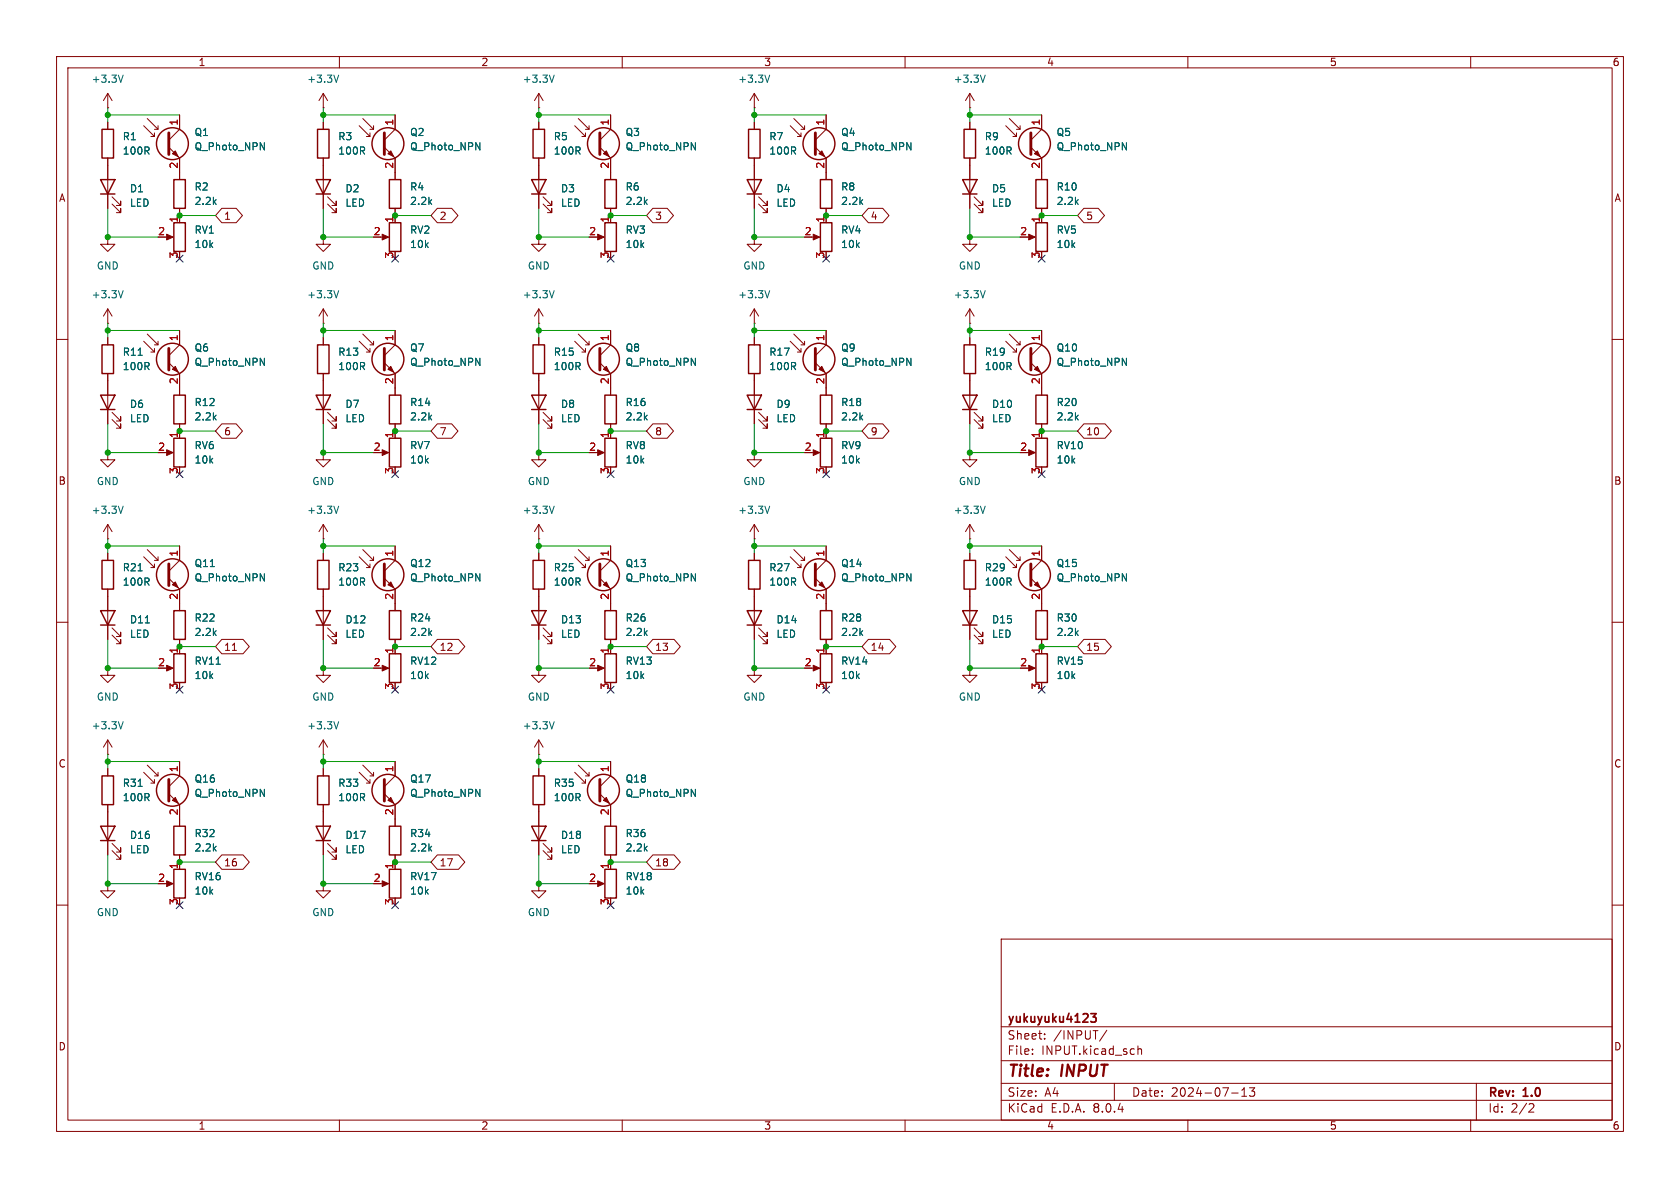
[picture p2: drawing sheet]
<svg xmlns="http://www.w3.org/2000/svg" width="297mm" height="210mm" viewBox="0 0 297 210" stroke-linecap="round" stroke-linejoin="round" font-family="sans-serif">
<defs><g id="words">
<g font-size="2.8" fill="#840000">
<text x="178" y="190.9">Title:</text>
<text x="187.7" y="190.9">INPUT</text>
</g>
<g font-size="2.1" fill="#840000">
<text x="178" y="184">Sheet:</text>
<text x="178" y="181.2">yukuyuku4123</text>
<text x="186.2" y="184">/INPUT/</text>
<text x="178" y="186.7">File:</text>
<text x="184.1" y="186.7">INPUT.kicad_sch</text>
<text x="178" y="196.9">KiCad</text>
<text x="178" y="194.1">Size:</text>
<text x="184.7" y="194.1">A4</text>
<text x="185.7" y="196.9">E.D.A.</text>
<text x="193.3" y="196.9">8.0.4</text>
<text x="200" y="194.1">Date:</text>
<text x="207" y="194.1">2024-07-13</text>
<text x="263" y="194.3">Rev:</text>
<text x="263" y="196.9">Id:</text>
<text x="267.1" y="196.9">2/2</text>
<text x="269.4" y="194.3">1.0</text>
</g>
<g font-size="1.8" fill="#840000">
<text x="35" y="11.9">1</text>
<text x="85" y="11.9">2</text>
<text x="135" y="11.9">3</text>
<text x="185" y="11.9">4</text>
<text x="235" y="11.9">5</text>
<text x="285" y="11.9">6</text>
<text x="10.3" y="35.9">A</text>
<text x="285.3" y="35.9">A</text>
<text x="39.5" y="39.1">1</text>
<text x="77.6" y="39.1">2</text>
<text x="115.7" y="39.1">3</text>
<text x="153.8" y="39.1">4</text>
<text x="191.9" y="39.1">5</text>
<text x="39.5" y="77.2">6</text>
<text x="77.6" y="77.2">7</text>
<text x="115.7" y="77.2">8</text>
<text x="153.8" y="77.2">9</text>
<text x="191.9" y="77.2">10</text>
<text x="10.3" y="85.9">B</text>
<text x="285.3" y="85.9">B</text>
<text x="39.5" y="115.3">11</text>
<text x="77.6" y="115.3">12</text>
<text x="115.7" y="115.3">13</text>
<text x="153.8" y="115.3">14</text>
<text x="191.9" y="115.3">15</text>
<text x="10.3" y="135.9">C</text>
<text x="285.3" y="135.9">C</text>
<text x="39.5" y="153.4">16</text>
<text x="77.6" y="153.4">17</text>
<text x="115.7" y="153.4">18</text>
<text x="10.3" y="185.9">D</text>
<text x="285.3" y="185.9">D</text>
<text x="35" y="199.9">1</text>
<text x="85" y="199.9">2</text>
<text x="135" y="199.9">3</text>
<text x="185" y="199.9">4</text>
<text x="235" y="199.9">5</text>
<text x="285" y="199.9">6</text>
</g>
<g font-size="1.8" fill="#006464">
<text x="16.1" y="14.8">+3.3V</text>
<text x="54.2" y="14.8">+3.3V</text>
<text x="92.3" y="14.8">+3.3V</text>
<text x="130.4" y="14.8">+3.3V</text>
<text x="168.5" y="14.8">+3.3V</text>
<text x="21.6" y="25">R1</text>
<text x="21.6" y="27.5">100R</text>
<text x="34.3" y="24.2">Q1</text>
<text x="34.3" y="26.8">Q_Photo_NPN</text>
<text x="59.7" y="25">R3</text>
<text x="59.7" y="27.5">100R</text>
<text x="72.4" y="24.2">Q2</text>
<text x="72.4" y="26.8">Q_Photo_NPN</text>
<text x="97.8" y="25">R5</text>
<text x="97.8" y="27.5">100R</text>
<text x="110.5" y="24.2">Q3</text>
<text x="110.5" y="26.8">Q_Photo_NPN</text>
<text x="135.9" y="25">R7</text>
<text x="135.9" y="27.5">100R</text>
<text x="148.6" y="24.2">Q4</text>
<text x="148.6" y="26.8">Q_Photo_NPN</text>
<text x="174" y="25">R9</text>
<text x="174" y="27.5">100R</text>
<text x="186.7" y="24.2">Q5</text>
<text x="186.7" y="26.8">Q_Photo_NPN</text>
<text x="22.9" y="34.2">D1</text>
<text x="34.3" y="33.9">R2</text>
<text x="61" y="34.2">D2</text>
<text x="72.4" y="33.9">R4</text>
<text x="99.1" y="34.2">D3</text>
<text x="110.5" y="33.9">R6</text>
<text x="137.2" y="34.2">D4</text>
<text x="148.6" y="33.9">R8</text>
<text x="175.3" y="34.2">D5</text>
<text x="186.7" y="33.9">R10</text>
<text x="22.9" y="36.7">LED</text>
<text x="34.3" y="41.5">RV1</text>
<text x="34.3" y="36.4">2.2k</text>
<text x="61" y="36.7">LED</text>
<text x="72.4" y="36.4">2.2k</text>
<text x="72.4" y="41.5">RV2</text>
<text x="99.1" y="36.7">LED</text>
<text x="110.5" y="36.4">2.2k</text>
<text x="110.5" y="41.5">RV3</text>
<text x="137.2" y="36.7">LED</text>
<text x="148.6" y="36.4">2.2k</text>
<text x="148.6" y="41.5">RV4</text>
<text x="175.3" y="36.7">LED</text>
<text x="186.7" y="41.5">RV5</text>
<text x="186.7" y="36.4">2.2k</text>
<text x="17" y="47.9">GND</text>
<text x="34.3" y="44">10k</text>
<text x="55.1" y="47.9">GND</text>
<text x="72.4" y="44">10k</text>
<text x="93.2" y="47.9">GND</text>
<text x="110.5" y="44">10k</text>
<text x="131.3" y="47.9">GND</text>
<text x="148.6" y="44">10k</text>
<text x="169.4" y="47.9">GND</text>
<text x="186.7" y="44">10k</text>
<text x="16.1" y="52.9">+3.3V</text>
<text x="54.2" y="52.9">+3.3V</text>
<text x="92.3" y="52.9">+3.3V</text>
<text x="130.4" y="52.9">+3.3V</text>
<text x="168.5" y="52.9">+3.3V</text>
<text x="21.6" y="65.6">100R</text>
<text x="21.6" y="63.1">R11</text>
<text x="34.3" y="62.3">Q6</text>
<text x="34.3" y="64.9">Q_Photo_NPN</text>
<text x="59.7" y="65.6">100R</text>
<text x="59.7" y="63.1">R13</text>
<text x="72.4" y="62.3">Q7</text>
<text x="72.4" y="64.9">Q_Photo_NPN</text>
<text x="97.8" y="65.6">100R</text>
<text x="97.8" y="63.1">R15</text>
<text x="110.5" y="62.3">Q8</text>
<text x="110.5" y="64.9">Q_Photo_NPN</text>
<text x="135.9" y="65.6">100R</text>
<text x="135.9" y="63.1">R17</text>
<text x="148.6" y="62.3">Q9</text>
<text x="148.6" y="64.9">Q_Photo_NPN</text>
<text x="174" y="65.6">100R</text>
<text x="174" y="63.1">R19</text>
<text x="186.7" y="62.3">Q10</text>
<text x="186.7" y="64.9">Q_Photo_NPN</text>
<text x="34.3" y="72">R12</text>
<text x="72.4" y="72">R14</text>
<text x="110.5" y="72">R16</text>
<text x="148.6" y="72">R18</text>
<text x="186.7" y="72">R20</text>
<text x="22.9" y="72.3">D6</text>
<text x="22.9" y="74.8">LED</text>
<text x="34.3" y="74.5">2.2k</text>
<text x="61" y="72.3">D7</text>
<text x="61" y="74.8">LED</text>
<text x="72.4" y="74.5">2.2k</text>
<text x="99.1" y="72.3">D8</text>
<text x="99.1" y="74.8">LED</text>
<text x="110.5" y="74.5">2.2k</text>
<text x="137.2" y="72.3">D9</text>
<text x="137.2" y="74.8">LED</text>
<text x="148.6" y="74.5">2.2k</text>
<text x="175.3" y="74.8">LED</text>
<text x="175.3" y="72.3">D10</text>
<text x="186.7" y="74.5">2.2k</text>
<text x="34.3" y="79.6">RV6</text>
<text x="34.3" y="82.1">10k</text>
<text x="72.4" y="79.6">RV7</text>
<text x="72.4" y="82.1">10k</text>
<text x="110.5" y="79.6">RV8</text>
<text x="110.5" y="82.1">10k</text>
<text x="148.6" y="79.6">RV9</text>
<text x="148.6" y="82.1">10k</text>
<text x="186.7" y="82.1">10k</text>
<text x="186.7" y="79.6">RV10</text>
<text x="17" y="86">GND</text>
<text x="55.1" y="86">GND</text>
<text x="93.2" y="86">GND</text>
<text x="131.3" y="86">GND</text>
<text x="169.4" y="86">GND</text>
<text x="16.1" y="91">+3.3V</text>
<text x="54.2" y="91">+3.3V</text>
<text x="92.3" y="91">+3.3V</text>
<text x="130.4" y="91">+3.3V</text>
<text x="168.5" y="91">+3.3V</text>
<text x="21.6" y="101.2">R21</text>
<text x="34.3" y="100.4">Q11</text>
<text x="59.7" y="101.2">R23</text>
<text x="72.4" y="100.4">Q12</text>
<text x="97.8" y="101.2">R25</text>
<text x="110.5" y="100.4">Q13</text>
<text x="135.9" y="101.2">R27</text>
<text x="148.6" y="100.4">Q14</text>
<text x="174" y="101.2">R29</text>
<text x="186.7" y="100.4">Q15</text>
<text x="21.6" y="103.7">100R</text>
<text x="34.3" y="103">Q_Photo_NPN</text>
<text x="59.7" y="103.7">100R</text>
<text x="72.4" y="103">Q_Photo_NPN</text>
<text x="97.8" y="103.7">100R</text>
<text x="110.5" y="103">Q_Photo_NPN</text>
<text x="135.9" y="103.7">100R</text>
<text x="148.6" y="103">Q_Photo_NPN</text>
<text x="174" y="103.7">100R</text>
<text x="186.7" y="103">Q_Photo_NPN</text>
<text x="22.9" y="112.9">LED</text>
<text x="22.9" y="110.4">D11</text>
<text x="34.3" y="112.6">2.2k</text>
<text x="34.3" y="110.1">R22</text>
<text x="61" y="112.9">LED</text>
<text x="61" y="110.4">D12</text>
<text x="72.4" y="112.6">2.2k</text>
<text x="72.4" y="110.1">R24</text>
<text x="99.1" y="112.9">LED</text>
<text x="99.1" y="110.4">D13</text>
<text x="110.5" y="112.6">2.2k</text>
<text x="110.5" y="110.1">R26</text>
<text x="137.2" y="112.9">LED</text>
<text x="137.2" y="110.4">D14</text>
<text x="148.6" y="112.6">2.2k</text>
<text x="148.6" y="110.1">R28</text>
<text x="175.3" y="112.9">LED</text>
<text x="175.3" y="110.4">D15</text>
<text x="186.7" y="112.6">2.2k</text>
<text x="186.7" y="110.1">R30</text>
<text x="34.3" y="117.7">RV11</text>
<text x="72.4" y="117.7">RV12</text>
<text x="110.5" y="117.7">RV13</text>
<text x="148.6" y="117.7">RV14</text>
<text x="186.7" y="117.7">RV15</text>
<text x="17" y="124.1">GND</text>
<text x="34.3" y="120.2">10k</text>
<text x="55.1" y="124.1">GND</text>
<text x="72.4" y="120.2">10k</text>
<text x="93.2" y="124.1">GND</text>
<text x="110.5" y="120.2">10k</text>
<text x="131.3" y="124.1">GND</text>
<text x="148.6" y="120.2">10k</text>
<text x="169.4" y="124.1">GND</text>
<text x="186.7" y="120.2">10k</text>
<text x="16.1" y="129.1">+3.3V</text>
<text x="54.2" y="129.1">+3.3V</text>
<text x="92.3" y="129.1">+3.3V</text>
<text x="21.6" y="141.8">100R</text>
<text x="21.6" y="139.3">R31</text>
<text x="34.3" y="138.5">Q16</text>
<text x="34.3" y="141.1">Q_Photo_NPN</text>
<text x="59.7" y="141.8">100R</text>
<text x="59.7" y="139.3">R33</text>
<text x="72.4" y="138.5">Q17</text>
<text x="72.4" y="141.1">Q_Photo_NPN</text>
<text x="97.8" y="141.8">100R</text>
<text x="97.8" y="139.3">R35</text>
<text x="110.5" y="138.5">Q18</text>
<text x="110.5" y="141.1">Q_Photo_NPN</text>
<text x="22.9" y="148.5">D16</text>
<text x="34.3" y="148.2">R32</text>
<text x="61" y="148.5">D17</text>
<text x="72.4" y="148.2">R34</text>
<text x="99.1" y="148.5">D18</text>
<text x="110.5" y="148.2">R36</text>
<text x="22.9" y="151">LED</text>
<text x="34.3" y="150.7">2.2k</text>
<text x="34.3" y="155.8">RV16</text>
<text x="61" y="151">LED</text>
<text x="72.4" y="150.7">2.2k</text>
<text x="72.4" y="155.8">RV17</text>
<text x="99.1" y="151">LED</text>
<text x="110.5" y="150.7">2.2k</text>
<text x="110.5" y="155.8">RV18</text>
<text x="34.3" y="158.3">10k</text>
<text x="72.4" y="158.3">10k</text>
<text x="110.5" y="158.3">10k</text>
<text x="17" y="162.2">GND</text>
<text x="55.1" y="162.2">GND</text>
<text x="93.2" y="162.2">GND</text>
</g>
<g font-size="1.8" fill="#a90000">
<text x="31.5" y="22.3" transform="rotate(-90 31.5 22.3)">1</text>
<text x="69.6" y="22.3" transform="rotate(-90 69.6 22.3)">1</text>
<text x="107.7" y="22.3" transform="rotate(-90 107.7 22.3)">1</text>
<text x="145.8" y="22.3" transform="rotate(-90 145.8 22.3)">1</text>
<text x="183.9" y="22.3" transform="rotate(-90 183.9 22.3)">1</text>
<text x="31.5" y="29.9" transform="rotate(-90 31.5 29.9)">2</text>
<text x="69.6" y="29.9" transform="rotate(-90 69.6 29.9)">2</text>
<text x="107.7" y="29.9" transform="rotate(-90 107.7 29.9)">2</text>
<text x="145.8" y="29.9" transform="rotate(-90 145.8 29.9)">2</text>
<text x="183.9" y="29.9" transform="rotate(-90 183.9 29.9)">2</text>
<text x="27.9" y="41.7">2</text>
<text x="31.5" y="39.4" transform="rotate(-90 31.5 39.4)">1</text>
<text x="66" y="41.7">2</text>
<text x="69.6" y="39.4" transform="rotate(-90 69.6 39.4)">1</text>
<text x="104.1" y="41.7">2</text>
<text x="107.7" y="39.4" transform="rotate(-90 107.7 39.4)">1</text>
<text x="142.2" y="41.7">2</text>
<text x="145.8" y="39.4" transform="rotate(-90 145.8 39.4)">1</text>
<text x="180.3" y="41.7">2</text>
<text x="183.9" y="39.4" transform="rotate(-90 183.9 39.4)">1</text>
<text x="31.5" y="45.8" transform="rotate(-90 31.5 45.8)">3</text>
<text x="69.6" y="45.8" transform="rotate(-90 69.6 45.8)">3</text>
<text x="107.7" y="45.8" transform="rotate(-90 107.7 45.8)">3</text>
<text x="145.8" y="45.8" transform="rotate(-90 145.8 45.8)">3</text>
<text x="183.9" y="45.8" transform="rotate(-90 183.9 45.8)">3</text>
<text x="31.5" y="60.4" transform="rotate(-90 31.5 60.4)">1</text>
<text x="69.6" y="60.4" transform="rotate(-90 69.6 60.4)">1</text>
<text x="107.7" y="60.4" transform="rotate(-90 107.7 60.4)">1</text>
<text x="145.8" y="60.4" transform="rotate(-90 145.8 60.4)">1</text>
<text x="183.9" y="60.4" transform="rotate(-90 183.9 60.4)">1</text>
<text x="31.5" y="68" transform="rotate(-90 31.5 68)">2</text>
<text x="69.6" y="68" transform="rotate(-90 69.6 68)">2</text>
<text x="107.7" y="68" transform="rotate(-90 107.7 68)">2</text>
<text x="145.8" y="68" transform="rotate(-90 145.8 68)">2</text>
<text x="183.9" y="68" transform="rotate(-90 183.9 68)">2</text>
<text x="31.5" y="77.5" transform="rotate(-90 31.5 77.5)">1</text>
<text x="69.6" y="77.5" transform="rotate(-90 69.6 77.5)">1</text>
<text x="107.7" y="77.5" transform="rotate(-90 107.7 77.5)">1</text>
<text x="145.8" y="77.5" transform="rotate(-90 145.8 77.5)">1</text>
<text x="183.9" y="77.5" transform="rotate(-90 183.9 77.5)">1</text>
<text x="27.9" y="79.8">2</text>
<text x="31.5" y="83.9" transform="rotate(-90 31.5 83.9)">3</text>
<text x="66" y="79.8">2</text>
<text x="69.6" y="83.9" transform="rotate(-90 69.6 83.9)">3</text>
<text x="104.1" y="79.8">2</text>
<text x="107.7" y="83.9" transform="rotate(-90 107.7 83.9)">3</text>
<text x="142.2" y="79.8">2</text>
<text x="145.8" y="83.9" transform="rotate(-90 145.8 83.9)">3</text>
<text x="180.3" y="79.8">2</text>
<text x="183.9" y="83.9" transform="rotate(-90 183.9 83.9)">3</text>
<text x="31.5" y="98.5" transform="rotate(-90 31.5 98.5)">1</text>
<text x="69.6" y="98.5" transform="rotate(-90 69.6 98.5)">1</text>
<text x="107.7" y="98.5" transform="rotate(-90 107.7 98.5)">1</text>
<text x="145.8" y="98.5" transform="rotate(-90 145.8 98.5)">1</text>
<text x="183.9" y="98.5" transform="rotate(-90 183.9 98.5)">1</text>
<text x="31.5" y="106.1" transform="rotate(-90 31.5 106.1)">2</text>
<text x="69.6" y="106.1" transform="rotate(-90 69.6 106.1)">2</text>
<text x="107.7" y="106.1" transform="rotate(-90 107.7 106.1)">2</text>
<text x="145.8" y="106.1" transform="rotate(-90 145.8 106.1)">2</text>
<text x="183.9" y="106.1" transform="rotate(-90 183.9 106.1)">2</text>
<text x="27.9" y="117.9">2</text>
<text x="31.5" y="115.6" transform="rotate(-90 31.5 115.6)">1</text>
<text x="66" y="117.9">2</text>
<text x="69.6" y="115.6" transform="rotate(-90 69.6 115.6)">1</text>
<text x="104.1" y="117.9">2</text>
<text x="107.7" y="115.6" transform="rotate(-90 107.7 115.6)">1</text>
<text x="142.2" y="117.9">2</text>
<text x="145.8" y="115.6" transform="rotate(-90 145.8 115.6)">1</text>
<text x="180.3" y="117.9">2</text>
<text x="183.9" y="115.6" transform="rotate(-90 183.9 115.6)">1</text>
<text x="31.5" y="122" transform="rotate(-90 31.5 122)">3</text>
<text x="69.6" y="122" transform="rotate(-90 69.6 122)">3</text>
<text x="107.7" y="122" transform="rotate(-90 107.7 122)">3</text>
<text x="145.8" y="122" transform="rotate(-90 145.8 122)">3</text>
<text x="183.9" y="122" transform="rotate(-90 183.9 122)">3</text>
<text x="31.5" y="136.6" transform="rotate(-90 31.5 136.6)">1</text>
<text x="69.6" y="136.6" transform="rotate(-90 69.6 136.6)">1</text>
<text x="107.7" y="136.6" transform="rotate(-90 107.7 136.6)">1</text>
<text x="31.5" y="144.2" transform="rotate(-90 31.5 144.2)">2</text>
<text x="69.6" y="144.2" transform="rotate(-90 69.6 144.2)">2</text>
<text x="107.7" y="144.2" transform="rotate(-90 107.7 144.2)">2</text>
<text x="27.9" y="156">2</text>
<text x="31.5" y="153.7" transform="rotate(-90 31.5 153.7)">1</text>
<text x="66" y="156">2</text>
<text x="69.6" y="153.7" transform="rotate(-90 69.6 153.7)">1</text>
<text x="104.1" y="156">2</text>
<text x="107.7" y="153.7" transform="rotate(-90 107.7 153.7)">1</text>
<text x="31.5" y="160.1" transform="rotate(-90 31.5 160.1)">3</text>
<text x="69.6" y="160.1" transform="rotate(-90 69.6 160.1)">3</text>
<text x="107.7" y="160.1" transform="rotate(-90 107.7 160.1)">3</text>
</g>
</g></defs>
<g fill="none" stroke="#840000" stroke-width=".18">
<path d="M10 10h277v190h-277zM12 12h273v186h-273zM19 19.1h.1M19 16.5v2.6M19 16.5l-.7 1.3M19 16.5l.8 1.3M57.1 19.1h.1M57.1 16.5l-.7 1.3M57.1 16.5v2.6M57.1 16.5l.8 1.3M60 10v2M95.2 19.1h.1"/>
<path d="M95.2 16.5v2.6M95.2 16.5l-.7 1.3M95.2 16.5l.8 1.3M110 10v2M133.3 19.1h.1M133.3 16.5v2.6M133.3 16.5l-.7 1.3M133.3 16.5l.8 1.3M160 10v2M171.4 19.1h.1M171.4 16.5v2.6M171.4 16.5l-.7 1.3"/>
<path d="M171.4 16.5l.8 1.3M210 10v2M260 10v2M19 21.6v1.3M19 27.9v8.9M19.8 36.1l1.5 1.5v-.8v.8h-.7M19.8 34.8l1.5 1.5v-.7v.7h-.7M25.4 22.2l1.9 1.9v-.6M26 21l1.9 1.9v-.7M26.7 24.1h.6M27.3 22.9h.6M29.8 26l1.9 1.9v3.9"/>
<path d="M31.7 20.3v2.6l-1.9 1.9M31.7 36.8v2.6M39.2 36.8h2.6l1.1 1.3-1.1 1.3h-2.6l-1.1-1.3zM57.1 21.6v1.3M57.1 27.9v8.9M57.9 36.1l1.5 1.5v-.8v.8h-.7M57.9 34.8l1.5 1.5v-.7v.7h-.7M63.5 22.2l1.9 1.9v-.6M64.1 21l1.9 1.9v-.7M64.8 24.1h.6M65.4 22.9h.6M67.9 26l1.9 1.9v3.9"/>
<path d="M69.8 20.3v2.6l-1.9 1.9M69.8 36.8v2.6M77.3 36.8h2.6l1.1 1.3-1.1 1.3h-2.6l-1.1-1.3zM95.2 21.6v1.3M95.2 27.9v8.9M96 36.1l1.5 1.5v-.8v.8h-.7M96 34.8l1.5 1.5v-.7v.7h-.7M101.6 22.2l1.9 1.9v-.6M102.2 21l1.9 1.9v-.7M102.9 24.1h.6M103.5 22.9h.6M106 26l1.9 1.9v3.9"/>
<path d="M107.9 20.3v2.6l-1.9 1.9M107.9 36.8v2.6M115.4 36.8h2.6l1.1 1.3-1.1 1.3h-2.6l-1.1-1.3zM133.3 21.6v1.3M133.3 27.9v8.9M134.1 36.1l1.5 1.5v-.8v.8h-.7M134.1 34.8l1.5 1.5v-.7v.7h-.7M139.7 22.2l1.9 1.9v-.6M140.3 21l1.9 1.9v-.7M141 24.1h.6M141.6 22.9h.6M144.1 26l1.9 1.9v3.9"/>
<path d="M146 20.3v2.6l-1.9 1.9M146 36.8v2.6M153.5 36.8h2.6l1.1 1.3-1.1 1.3h-2.6l-1.1-1.3zM171.4 21.6v1.3M171.4 27.9v8.9M172.2 36.1l1.5 1.5v-.8v.8h-.7M172.2 34.8l1.5 1.5v-.7v.7h-.7M177.8 22.2l1.9 1.9v-.6M178.4 21l1.9 1.9v-.7M179.1 24.1h.6M179.7 22.9h.6M182.2 26l1.9 1.9v3.9"/>
<path d="M184.1 20.3v2.6l-1.9 1.9M184.1 36.8v2.6M191.6 36.8h2.6l1.1 1.3-1.1 1.3h-2.6l-1.1-1.3zM10 60h2M19 57.2h.1M19 41.9v1.3h1.3l-1.3 1.3-1.2-1.3h1.2M19 54.6v2.6M19 59.7v1.3M19 54.6l-.7 1.3M19 54.6l.8 1.3M26 59.1l1.9 1.9v-.7M29.2 41.9h1"/>
<path d="M31.7 58.4v2.6l-1.9 1.9M57.1 57.2h.1M57.1 41.9v1.3h1.3l-1.3 1.3-1.2-1.3h1.2M57.1 54.6v2.6M57.1 59.7v1.3M57.1 54.6l-.7 1.3M57.1 54.6l.8 1.3M64.1 59.1l1.9 1.9v-.7M67.3 41.9h1M69.8 58.4v2.6l-1.9 1.9M95.2 57.2h.1M95.2 41.9v1.3h1.3l-1.3 1.3-1.2-1.3h1.2"/>
<path d="M95.2 54.6v2.6M95.2 59.7v1.3M95.2 54.6l-.7 1.3M95.2 54.6l.8 1.3M102.2 59.1l1.9 1.9v-.7M105.4 41.9h1M107.9 58.4v2.6l-1.9 1.9M133.3 57.2h.1M133.3 41.9v1.3h1.3l-1.3 1.3-1.2-1.3h1.2M133.3 54.6v2.6M133.3 59.7v1.3M133.3 54.6l-.7 1.3"/>
<path d="M133.3 54.6l.8 1.3M140.3 59.1l1.9 1.9v-.7M143.5 41.9h1M146 58.4v2.6l-1.9 1.9M171.4 41.9v1.3h1.3l-1.3 1.3-1.2-1.3h1.2M171.4 57.2h.1M171.4 54.6v2.6M171.4 59.7v1.3M171.4 54.6l-.7 1.3M171.4 54.6l.8 1.3M178.4 59.1l1.9 1.9v-.7M181.6 41.9h1"/>
<path d="M184.1 58.4v2.6l-1.9 1.9M285 60h2M19 66v8.9M19.8 74.2l1.5 1.5v-.8v.8h-.7M19.8 72.9l1.5 1.5v-.7v.7h-.7M25.4 60.3l1.9 1.9v-.6M26.7 62.2h.6M27.3 61h.6M29.8 64.1l1.9 1.9v3.9M31.7 74.9v2.6M39.2 74.9h2.6l1.1 1.3-1.1 1.3h-2.6l-1.1-1.3zM57.1 66v8.9"/>
<path d="M57.9 74.2l1.5 1.5v-.8v.8h-.7M57.9 72.9l1.5 1.5v-.7v.7h-.7M63.5 60.3l1.9 1.9v-.6M64.8 62.2h.6M65.4 61h.6M67.9 64.1l1.9 1.9v3.9M69.8 74.9v2.6M77.3 74.9h2.6l1.1 1.3-1.1 1.3h-2.6l-1.1-1.3zM95.2 66v8.9M96 74.2l1.5 1.5v-.8v.8h-.7M96 72.9l1.5 1.5v-.7v.7h-.7M101.6 60.3l1.9 1.9v-.6"/>
<path d="M102.9 62.2h.6M103.5 61h.6M106 64.1l1.9 1.9v3.9M107.9 74.9v2.6M115.4 74.9h2.6l1.1 1.3-1.1 1.3h-2.6l-1.1-1.3zM133.3 66v8.9M134.1 74.2l1.5 1.5v-.8v.8h-.7M134.1 72.9l1.5 1.5v-.7v.7h-.7M139.7 60.3l1.9 1.9v-.6M141 62.2h.6M141.6 61h.6M144.1 64.1l1.9 1.9v3.9"/>
<path d="M146 74.9v2.6M153.5 74.9h2.6l1.1 1.3-1.1 1.3h-2.6l-1.1-1.3zM171.4 66v8.9M172.2 74.2l1.5 1.5v-.8v.8h-.7M172.2 72.9l1.5 1.5v-.7v.7h-.7M177.8 60.3l1.9 1.9v-.6M179.1 62.2h.6M179.7 61h.6M182.2 64.1l1.9 1.9v3.9M184.1 74.9v2.6M191.6 74.9h3.8l1.1 1.3-1.1 1.3h-3.8l-1.1-1.3zM19 80v1.3h1.3l-1.3 1.3-1.2-1.3h1.2"/>
<path d="M19 95.3h.1M19 92.7v2.6M19 97.8v1.3M19 92.7l-.7 1.3M19 92.7l.8 1.3M25.4 98.4l1.9 1.9v-.6M26 97.2l1.9 1.9v-.7M27.3 99.1h.6M29.2 80h1M31.7 96.5v2.6l-1.9 1.9M57.1 95.3h.1M57.1 80v1.3h1.3l-1.3 1.3-1.2-1.3h1.2"/>
<path d="M57.1 92.7v2.6M57.1 97.8v1.3M57.1 92.7l-.7 1.3M57.1 92.7l.8 1.3M63.5 98.4l1.9 1.9v-.6M64.1 97.2l1.9 1.9v-.7M65.4 99.1h.6M67.3 80h1M69.8 96.5v2.6l-1.9 1.9M95.2 80v1.3h1.3l-1.3 1.3-1.2-1.3h1.2M95.2 95.3h.1M95.2 92.7v2.6"/>
<path d="M95.2 97.8v1.3M95.2 92.7l-.7 1.3M95.2 92.7l.8 1.3M101.6 98.4l1.9 1.9v-.6M102.2 97.2l1.9 1.9v-.7M103.5 99.1h.6M105.4 80h1M107.9 96.5v2.6l-1.9 1.9M133.3 95.3h.1M133.3 80v1.3h1.3l-1.3 1.3-1.2-1.3h1.2M133.3 92.7l-.7 1.3M133.3 92.7v2.6"/>
<path d="M133.3 97.8v1.3M133.3 92.7l.8 1.3M139.7 98.4l1.9 1.9v-.6M140.3 97.2l1.9 1.9v-.7M141.6 99.1h.6M143.5 80h1M146 96.5v2.6l-1.9 1.9M171.4 95.3h.1M171.4 80v1.3h1.3l-1.3 1.3-1.2-1.3h1.2M171.4 92.7l-.7 1.3M171.4 92.7v2.6M171.4 97.8v1.3"/>
<path d="M171.4 92.7l.8 1.3M177.8 98.4l1.9 1.9v-.6M178.4 97.2l1.9 1.9v-.7M179.7 99.1h.6M181.6 80h1M184.1 96.5v2.6l-1.9 1.9M10 110h2M19 118.1v1.3h1.3l-1.3 1.3-1.2-1.3h1.2M19 104.1v8.9M19.8 112.3l1.5 1.5v-.8v.8h-.7M19.8 111l1.5 1.5v-.7v.7h-.7M26.7 100.3h.6"/>
<path d="M29.2 118.1h1M29.8 102.2l1.9 1.9v3.9M31.7 113v2.6M39.2 113h3.8l1.1 1.3-1.1 1.3h-3.8l-1.1-1.3zM41.1 115h.7M57.1 118.1v1.3h1.3l-1.3 1.3-1.2-1.3h1.2M57.1 104.1v8.9M57.9 112.3l1.5 1.5v-.8v.8h-.7M57.9 111l1.5 1.5v-.7v.7h-.7M64.8 100.3h.6M67.3 118.1h1M67.9 102.2l1.9 1.9v3.9"/>
<path d="M69.8 113v2.6M77.3 113h3.8l1.1 1.3-1.1 1.3h-3.8l-1.1-1.3zM95.2 118.1v1.3h1.3l-1.3 1.3-1.2-1.3h1.2M95.2 104.1v8.9M96 112.3l1.5 1.5v-.8v.8h-.7M96 111l1.5 1.5v-.7v.7h-.7M102.9 100.3h.6M105.4 118.1h1M106 102.2l1.9 1.9v3.9M107.9 113v2.6M115.4 113h3.8l1.1 1.3-1.1 1.3h-3.8l-1.1-1.3zM133.3 118.1v1.3h1.3l-1.3 1.3-1.2-1.3h1.2"/>
<path d="M133.3 104.1v8.9M134.1 112.3l1.5 1.5v-.8v.8h-.7M134.1 111l1.5 1.5v-.7v.7h-.7M141 100.3h.6M143.5 118.1h1M144.1 102.2l1.9 1.9v3.9M146 113v2.6M153.5 113h3.8l1.1 1.3-1.1 1.3h-3.8l-1.1-1.3zM171.4 118.1v1.3h1.3l-1.3 1.3-1.2-1.3h1.2M171.4 104.1v8.9M172.2 112.3l1.5 1.5v-.8v.8h-.7M172.2 111l1.5 1.5v-.7v.7h-.7"/>
<path d="M179.1 100.3h.6M181.6 118.1h1M182.2 102.2l1.9 1.9v3.9M184.1 113v2.6M191.6 113h3.8l1.1 1.3-1.1 1.3h-3.8l-1.1-1.3zM285 110h2M19 133.4h.1M19 130.8v2.6M19 135.9v1.3M19 130.8l-.7 1.3M19 130.8l.8 1.3M25.4 136.5l1.9 1.9v-.6"/>
<path d="M26 135.3l1.9 1.9v-.7M26.7 138.4h.6M27.3 137.2h.6M31.7 134.6v2.6l-1.9 1.9M57.1 133.4h.1M57.1 130.8v2.6M57.1 135.9v1.3M57.1 130.8l-.7 1.3M57.1 130.8l.8 1.3M63.5 136.5l1.9 1.9v-.6M64.1 135.3l1.9 1.9v-.7M64.8 138.4h.6"/>
<path d="M65.4 137.2h.6M69.8 134.6v2.6l-1.9 1.9M95.2 133.4h.1M95.2 130.8v2.6M95.2 135.9v1.3M95.2 130.8l-.7 1.3M95.2 130.8l.8 1.3M101.6 136.5l1.9 1.9v-.6M102.2 135.3l1.9 1.9v-.7M102.9 138.4h.6M103.5 137.2h.6M107.9 134.6v2.6l-1.9 1.9"/>
<path d="M10 160h2M19 156.2v1.3h1.3l-1.3 1.3-1.2-1.3h1.2M19 142.2v8.9M19.8 150.4l1.5 1.5v-.8v.8h-.7M19.8 149.1l1.5 1.5v-.7v.7h-.7M29.2 156.2h1M29.8 140.3l1.9 1.9v3.9M31.7 151.1v2.6M39.2 151.1h3.8l1.1 1.3-1.1 1.3h-3.8l-1.1-1.3zM57.1 156.2v1.3h1.3l-1.3 1.3-1.2-1.3h1.2M57.1 142.2v8.9M57.9 150.4l1.5 1.5v-.8v.8h-.7"/>
<path d="M57.9 149.1l1.5 1.5v-.7v.7h-.7M67.3 156.2h1M67.9 140.3l1.9 1.9v3.9M69.8 151.1v2.6M77.3 151.1h3.8l1.1 1.3-1.1 1.3h-3.8l-1.1-1.3zM95.2 156.2v1.3h1.3l-1.3 1.3-1.2-1.3h1.2M95.2 142.2v8.9M96 150.4l1.5 1.5v-.8v.8h-.7M96 149.1l1.5 1.5v-.7v.7h-.7M105.4 156.2h1M106 140.3l1.9 1.9v3.9M107.9 151.1v2.6"/>
<path d="M115.4 151.1h3.8l1.1 1.3-1.1 1.3h-3.8l-1.1-1.3zM285 160h2M177 166h108v32h-108zM60 198v2M110 198v2M160 198v2M177 194.5h108M177 191.5h108M177 187.5h108M177 181.5h108M182.5 186.3v.1M182.5 185.5v.1"/>
<path d="M184.7 183.6v.1M184.7 182.8v.1M195.7 182.1l-1.3 2M197 191.5v3M201.2 184.9v1.5M201.2 185.5l.2-.1 .3 .1 .1 .9M210 198v2M217.7 193.2h1.2M219.5 193.8h.9M219.5 192.7l.5-.4v1.5M220.9 192.3h.9l-.5 .6 .4 .1v.7l-.2 .1h-.4l-.2-.1M260 198v2"/>
<path d="M261 191.5v6.5M270.5 195.1l.5 .1 .2 .3-1 1.1h1"/>
</g>
<path d="M192.8 179.2h1l-.5 .6 .4 .1v.6l-.2 .2-.6-.1" fill="none" stroke="#840000" stroke-width=".3"/>
<g fill="none" stroke="#006464" stroke-width=".18">
<path d="M21.8 13.3l-.5 1.2M59.9 13.3l-.5 1.2M98 13.3l-.5 1.2M136.1 13.3l-.5 1.2M174.2 13.3l-.5 1.2M46 25.2l.7 1.3v-1.3M84.1 25.2l.7 1.3v-1.3M122.2 25.2l.7 1.3v-1.3M160.3 25.2l.7 1.3v-1.3M198.4 25.2l.7 1.3v-1.3M21.8 51.4l-.5 1.2M59.9 51.4l-.5 1.2"/>
<path d="M98 51.4l-.5 1.2M136.1 51.4l-.5 1.2M174.2 51.4l-.5 1.2M24.4 62.8h.7M46 63.3l.7 1.3v-1.3M84.1 63.3l.7 1.3v-1.3M122.2 63.3l.7 1.3v-1.3M160.3 63.3l.7 1.3v-1.3M198.4 63.3l.7 1.3v-1.3M21.8 89.5l-.5 1.2M59.9 89.5l-.5 1.2M98 89.5l-.5 1.2"/>
<path d="M136.1 89.5l-.5 1.2M174.2 89.5l-.5 1.2M24.4 100.9h.7M25.7 110.1h.7M46 101.4l.7 1.3v-1.3M84.1 101.4l.7 1.3v-1.3M122.2 101.4l.7 1.3v-1.3M160.3 101.4l.7 1.3v-1.3M198.4 101.4l.7 1.3v-1.3M21.8 127.6l-.5 1.2M24.4 139h.7M46 139.5l.7 1.3v-1.3"/>
<path d="M59.9 127.6l-.5 1.2M84.1 139.5l.7 1.3v-1.3M98 127.6l-.5 1.2M122.2 139.5l.7 1.3v-1.3"/>
</g>
<g fill="#840000" stroke="#840000" stroke-width=".18">
<path d="M105.7 79.5l1.1 .5-1.1 .5z"/>
<path d="M29.5 117.6l1.1 .5-1.1 .5z"/>
<path d="M106.7 27.2l.5-.5 .5 1z"/>
<path d="M67.6 41.4l1.1 .5-1.1 .5z"/>
<path d="M67.6 79.5l1.1 .5-1.1 .5z"/>
<path d="M31 102.9l.5 1-1-.5z"/>
<path d="M67.6 155.7l1.1 .5-1.1 .5z"/>
<path d="M68.6 141.5l.5-.5 .5 1z"/>
<path d="M68.6 27.2l.5-.5 .5 1z"/>
<path d="M68.6 65.3l.5-.5 .5 1z"/>
<path d="M105.7 155.7l1.1 .5-1.1 .5z"/>
<path d="M107.2 141l.5 1-1-.5z"/>
<path d="M106.7 103.4l.5-.5 .5 1z"/>
<path d="M105.7 117.6l1.1 .5-1.1 .5z"/>
<path d="M67.6 117.6l1.1 .5-1.1 .5z"/>
<path d="M68.6 103.4l.5-.5 .5 1z"/>
<path d="M31 26.7l.5 1-1-.5z"/>
<path d="M29.5 41.4l1.1 .5-1.1 .5z"/>
<path d="M143.8 79.5l1.1 .5-1.1 .5z"/>
<path d="M31 64.8l.5 1-1-.5z"/>
<path d="M181.9 117.6l1.1 .5-1.1 .5z"/>
<path d="M182.9 103.4l.5-.5 .5 1z"/>
<path d="M29.5 79.5l1.1 .5-1.1 .5z"/>
<path d="M143.8 117.6l1.1 .5-1.1 .5z"/>
<path d="M181.9 79.5l1.1 .5-1.1 .5z"/>
<path d="M144.8 103.4l.5-.5 .5 1z"/>
<path d="M144.8 27.2l.5-.5 .5 1z"/>
<path d="M181.9 41.4l1.1 .5-1.1 .5z"/>
<path d="M143.8 41.4l1.1 .5-1.1 .5z"/>
<path d="M144.8 65.3l.5-.5 .5 1z"/>
<path d="M29.5 155.7l1.1 .5-1.1 .5z"/>
<path d="M30.5 141.5l.5-.5 .5 1z"/>
<path d="M182.9 65.3l.5-.5 .5 1z"/>
<path d="M182.9 27.2l.5-.5 .5 1z"/>
<path d="M107.2 64.8l.5 1-1-.5z"/>
<path d="M105.7 41.4l1.1 .5-1.1 .5z"/>
</g>
<g fill="none" stroke="#840000" stroke-width=".25">
<path d="M17.8 31.8h2.5l-1.3 2.5zM17.8 34.3h2.5M18 22.9h2.1v5h-2.1zM30.7 39.4h2.1v5.1h-2.1zM30.7 31.8h2.1v5h-2.1zM55.9 31.8h2.5l-1.3 2.5zM55.9 34.3h2.5M56.1 22.9h2.1v5h-2.1zM68.8 31.8h2.1v5h-2.1zM68.8 39.4h2.1v5.1h-2.1zM94 31.8h2.5l-1.3 2.5zM94 34.3h2.5"/>
<path d="M94.2 22.9h2.1v5h-2.1zM106.9 31.8h2.1v5h-2.1zM106.9 39.4h2.1v5.1h-2.1zM132.1 31.8h2.5l-1.3 2.5zM132.1 34.3h2.5M132.3 22.9h2.1v5h-2.1zM145 31.8h2.1v5h-2.1zM145 39.4h2.1v5.1h-2.1zM170.2 31.8h2.5l-1.3 2.5zM170.2 34.3h2.5M170.4 22.9h2.1v5h-2.1zM183.1 39.4h2.1v5.1h-2.1z"/>
<path d="M183.1 31.8h2.1v5h-2.1zM17.8 69.9h2.5l-1.3 2.5zM17.8 72.4h2.5M18 61h2.1v5h-2.1zM30.7 69.9h2.1v5h-2.1zM30.7 77.5h2.1v5.1h-2.1zM55.9 69.9h2.5l-1.3 2.5zM55.9 72.4h2.5M56.1 61h2.1v5h-2.1zM68.8 77.5h2.1v5.1h-2.1zM68.8 69.9h2.1v5h-2.1zM94 69.9h2.5l-1.3 2.5z"/>
<path d="M94 72.4h2.5M94.2 61h2.1v5h-2.1zM106.9 77.5h2.1v5.1h-2.1zM106.9 69.9h2.1v5h-2.1zM132.1 69.9h2.5l-1.3 2.5zM132.1 72.4h2.5M132.3 61h2.1v5h-2.1zM145 77.5h2.1v5.1h-2.1zM145 69.9h2.1v5h-2.1zM170.2 69.9h2.5l-1.3 2.5zM170.2 72.4h2.5M170.4 61h2.1v5h-2.1z"/>
<path d="M183.1 77.5h2.1v5.1h-2.1zM183.1 69.9h2.1v5h-2.1zM18 99.1h2.1v5h-2.1zM56.1 99.1h2.1v5h-2.1zM94.2 99.1h2.1v5h-2.1zM132.3 99.1h2.1v5h-2.1zM170.4 99.1h2.1v5h-2.1zM17.8 108h2.5l-1.3 2.5zM17.8 110.5h2.5M30.7 115.6h2.1v5.1h-2.1zM30.7 108h2.1v5h-2.1zM55.9 108h2.5l-1.3 2.5z"/>
<path d="M55.9 110.5h2.5M68.8 115.6h2.1v5.1h-2.1zM68.8 108h2.1v5h-2.1zM94 108h2.5l-1.3 2.5zM94 110.5h2.5M106.9 115.6h2.1v5.1h-2.1zM106.9 108h2.1v5h-2.1zM132.1 108h2.5l-1.3 2.5zM132.1 110.5h2.5M145 115.6h2.1v5.1h-2.1zM145 108h2.1v5h-2.1zM170.2 108h2.5l-1.3 2.5z"/>
<path d="M170.2 110.5h2.5M183.1 115.6h2.1v5.1h-2.1zM183.1 108h2.1v5h-2.1zM18 137.2h2.1v5h-2.1zM56.1 137.2h2.1v5h-2.1zM94.2 137.2h2.1v5h-2.1zM17.8 146.1h2.5l-1.3 2.5zM17.8 148.6h2.5M30.7 153.7h2.1v5.1h-2.1zM30.7 146.1h2.1v5h-2.1zM55.9 146.1h2.5l-1.3 2.5zM55.9 148.6h2.5"/>
<path d="M68.8 153.7h2.1v5.1h-2.1zM68.8 146.1h2.1v5h-2.1zM94 146.1h2.5l-1.3 2.5zM94 148.6h2.5M106.9 146.1h2.1v5h-2.1zM106.9 153.7h2.1v5.1h-2.1z"/>
<circle cx="30.5" cy="25.4" r="2.82"/>
<circle cx="68.6" cy="25.4" r="2.82"/>
<circle cx="106.7" cy="25.4" r="2.82"/>
<circle cx="144.8" cy="25.4" r="2.82"/>
<circle cx="182.9" cy="25.4" r="2.82"/>
<circle cx="30.5" cy="63.5" r="2.82"/>
<circle cx="68.6" cy="63.5" r="2.82"/>
<circle cx="106.7" cy="63.5" r="2.82"/>
<circle cx="144.8" cy="63.5" r="2.82"/>
<circle cx="182.9" cy="63.5" r="2.82"/>
<circle cx="30.5" cy="101.6" r="2.82"/>
<circle cx="68.6" cy="101.6" r="2.82"/>
<circle cx="106.7" cy="101.6" r="2.82"/>
<circle cx="144.8" cy="101.6" r="2.82"/>
<circle cx="182.9" cy="101.6" r="2.82"/>
<circle cx="30.5" cy="139.7" r="2.82"/>
<circle cx="68.6" cy="139.7" r="2.82"/>
<circle cx="106.7" cy="139.7" r="2.82"/>
</g>
<g fill="none" stroke="#840000" stroke-width=".51">
<path d="M29.8 23.5v3.8M67.9 23.5v3.8M106 23.5v3.8M144.1 23.5v3.8M182.2 23.5v3.8M29.8 61.6v3.8M67.9 61.6v3.8M106 61.6v3.8M144.1 61.6v3.8M182.2 61.6v3.8M29.8 99.7v3.8M67.9 99.7v3.8"/>
<path d="M106 99.7v3.8M144.1 99.7v3.8M182.2 99.7v3.8M29.8 137.8v3.8M67.9 137.8v3.8M106 137.8v3.8"/>
</g>
<g fill="none" stroke="#009600" stroke-width=".18">
<path d="M19 19.1v2.5M57.1 19.1v2.5M95.2 19.1v2.5M133.3 19.1v2.5M171.4 19.1v2.5M19 36.8v5.1h8.9M19 20.3h12.7M31.7 38.1h6.4M57.1 36.8v5.1h8.9M57.1 20.3h12.7M69.8 38.1h6.4M95.2 36.8v5.1h8.9"/>
<path d="M95.2 20.3h12.7M107.9 38.1h6.4M133.3 36.8v5.1h8.9M133.3 20.3h12.7M146 38.1h6.4M171.4 36.8v5.1h8.9M171.4 20.3h12.7M184.1 38.1h6.4M19 58.4h12.7M19 57.2v2.5M57.1 58.4h12.7M57.1 57.2v2.5"/>
<path d="M95.2 57.2v2.5M95.2 58.4h12.7M133.3 58.4h12.7M133.3 57.2v2.5M171.4 58.4h12.7M171.4 57.2v2.5M19 74.9v5.1h8.9M31.7 76.2h6.4M57.1 74.9v5.1h8.9M69.8 76.2h6.4M95.2 74.9v5.1h8.9M107.9 76.2h6.4"/>
<path d="M133.3 74.9v5.1h8.9M146 76.2h6.4M171.4 74.9v5.1h8.9M184.1 76.2h6.4M19 96.5h12.7M19 95.3v2.5M57.1 95.3v2.5M57.1 96.5h12.7M95.2 95.3v2.5M95.2 96.5h12.7M133.3 95.3v2.5M133.3 96.5h12.7"/>
<path d="M171.4 95.3v2.5M171.4 96.5h12.7M19 113v5.1h8.9M31.7 114.3h6.4M57.1 113v5.1h8.9M69.8 114.3h6.4M95.2 113v5.1h8.9M107.9 114.3h6.4M133.3 113v5.1h8.9M146 114.3h6.4M171.4 113v5.1h8.9M184.1 114.3h6.4"/>
<path d="M19 133.4v2.5M19 134.6h12.7M57.1 133.4v2.5M57.1 134.6h12.7M95.2 133.4v2.5M95.2 134.6h12.7M19 151.1v5.1h8.9M31.7 152.4h6.4M57.1 151.1v5.1h8.9M69.8 152.4h6.4M95.2 151.1v5.1h8.9M107.9 152.4h6.4"/>
</g>
<g fill="none" stroke="#000084" stroke-width=".18">
<path d="M31.1 45.1l1.3 1.2M32.4 45.1l-1.3 1.2M69.2 45.1l1.3 1.2M70.5 45.1l-1.3 1.2M107.3 45.1l1.3 1.2M108.6 45.1l-1.3 1.2M145.4 45.1l1.3 1.2M146.7 45.1l-1.3 1.2M183.5 45.1l1.3 1.2M184.8 45.1l-1.3 1.2M31.1 83.2l1.3 1.2M32.4 83.2l-1.3 1.2"/>
<path d="M69.2 83.2l1.3 1.2M70.5 83.2l-1.3 1.2M107.3 83.2l1.3 1.2M108.6 83.2l-1.3 1.2M145.4 83.2l1.3 1.2M146.7 83.2l-1.3 1.2M183.5 83.2l1.3 1.2M184.8 83.2l-1.3 1.2M31.1 121.3l1.3 1.2M32.4 121.3l-1.3 1.2M69.2 121.3l1.3 1.2M70.5 121.3l-1.3 1.2"/>
<path d="M107.3 121.3l1.3 1.2M108.6 121.3l-1.3 1.2M145.4 121.3l1.3 1.2M146.7 121.3l-1.3 1.2M183.5 121.3l1.3 1.2M184.8 121.3l-1.3 1.2M31.1 159.4l1.3 1.2M32.4 159.4l-1.3 1.2M69.2 159.4l1.3 1.2M70.5 159.4l-1.3 1.2M107.3 159.4l1.3 1.2M108.6 159.4l-1.3 1.2"/>
</g>
<g fill="#009600" stroke="#009600" stroke-width=".18">
<circle cx="95.2" cy="20.3" r=".46"/>
<circle cx="57.1" cy="58.4" r=".46"/>
<circle cx="57.1" cy="41.9" r=".46"/>
<circle cx="69.8" cy="38.1" r=".46"/>
<circle cx="69.8" cy="76.2" r=".46"/>
<circle cx="95.2" cy="58.4" r=".46"/>
<circle cx="57.1" cy="20.3" r=".46"/>
<circle cx="57.1" cy="80" r=".46"/>
<circle cx="171.4" cy="96.5" r=".46"/>
<circle cx="171.4" cy="80" r=".46"/>
<circle cx="133.3" cy="118.1" r=".46"/>
<circle cx="171.4" cy="118.1" r=".46"/>
<circle cx="133.3" cy="80" r=".46"/>
<circle cx="146" cy="76.2" r=".46"/>
<circle cx="184.1" cy="114.3" r=".46"/>
<circle cx="146" cy="114.3" r=".46"/>
<circle cx="184.1" cy="76.2" r=".46"/>
<circle cx="133.3" cy="96.5" r=".46"/>
<circle cx="19" cy="156.2" r=".46"/>
<circle cx="57.1" cy="156.2" r=".46"/>
<circle cx="19" cy="134.6" r=".46"/>
<circle cx="31.7" cy="152.4" r=".46"/>
<circle cx="57.1" cy="134.6" r=".46"/>
<circle cx="95.2" cy="96.5" r=".46"/>
<circle cx="95.2" cy="80" r=".46"/>
<circle cx="133.3" cy="41.9" r=".46"/>
<circle cx="133.3" cy="58.4" r=".46"/>
<circle cx="95.2" cy="41.9" r=".46"/>
<circle cx="107.9" cy="76.2" r=".46"/>
<circle cx="107.9" cy="38.1" r=".46"/>
<circle cx="95.2" cy="118.1" r=".46"/>
<circle cx="69.8" cy="152.4" r=".46"/>
<circle cx="95.2" cy="134.6" r=".46"/>
<circle cx="107.9" cy="114.3" r=".46"/>
<circle cx="95.2" cy="156.2" r=".46"/>
<circle cx="107.9" cy="152.4" r=".46"/>
<circle cx="69.8" cy="114.3" r=".46"/>
<circle cx="31.7" cy="38.1" r=".46"/>
<circle cx="19" cy="58.4" r=".46"/>
<circle cx="31.7" cy="76.2" r=".46"/>
<circle cx="19" cy="20.3" r=".46"/>
<circle cx="19" cy="41.9" r=".46"/>
<circle cx="19" cy="80" r=".46"/>
<circle cx="133.3" cy="20.3" r=".46"/>
<circle cx="171.4" cy="41.9" r=".46"/>
<circle cx="184.1" cy="38.1" r=".46"/>
<circle cx="171.4" cy="58.4" r=".46"/>
<circle cx="146" cy="38.1" r=".46"/>
<circle cx="171.4" cy="20.3" r=".46"/>
<circle cx="57.1" cy="118.1" r=".46"/>
<circle cx="19" cy="118.1" r=".46"/>
<circle cx="19" cy="96.5" r=".46"/>
<circle cx="57.1" cy="96.5" r=".46"/>
<circle cx="31.7" cy="114.3" r=".46"/>
</g>
<use href="#words"/>
</svg>
